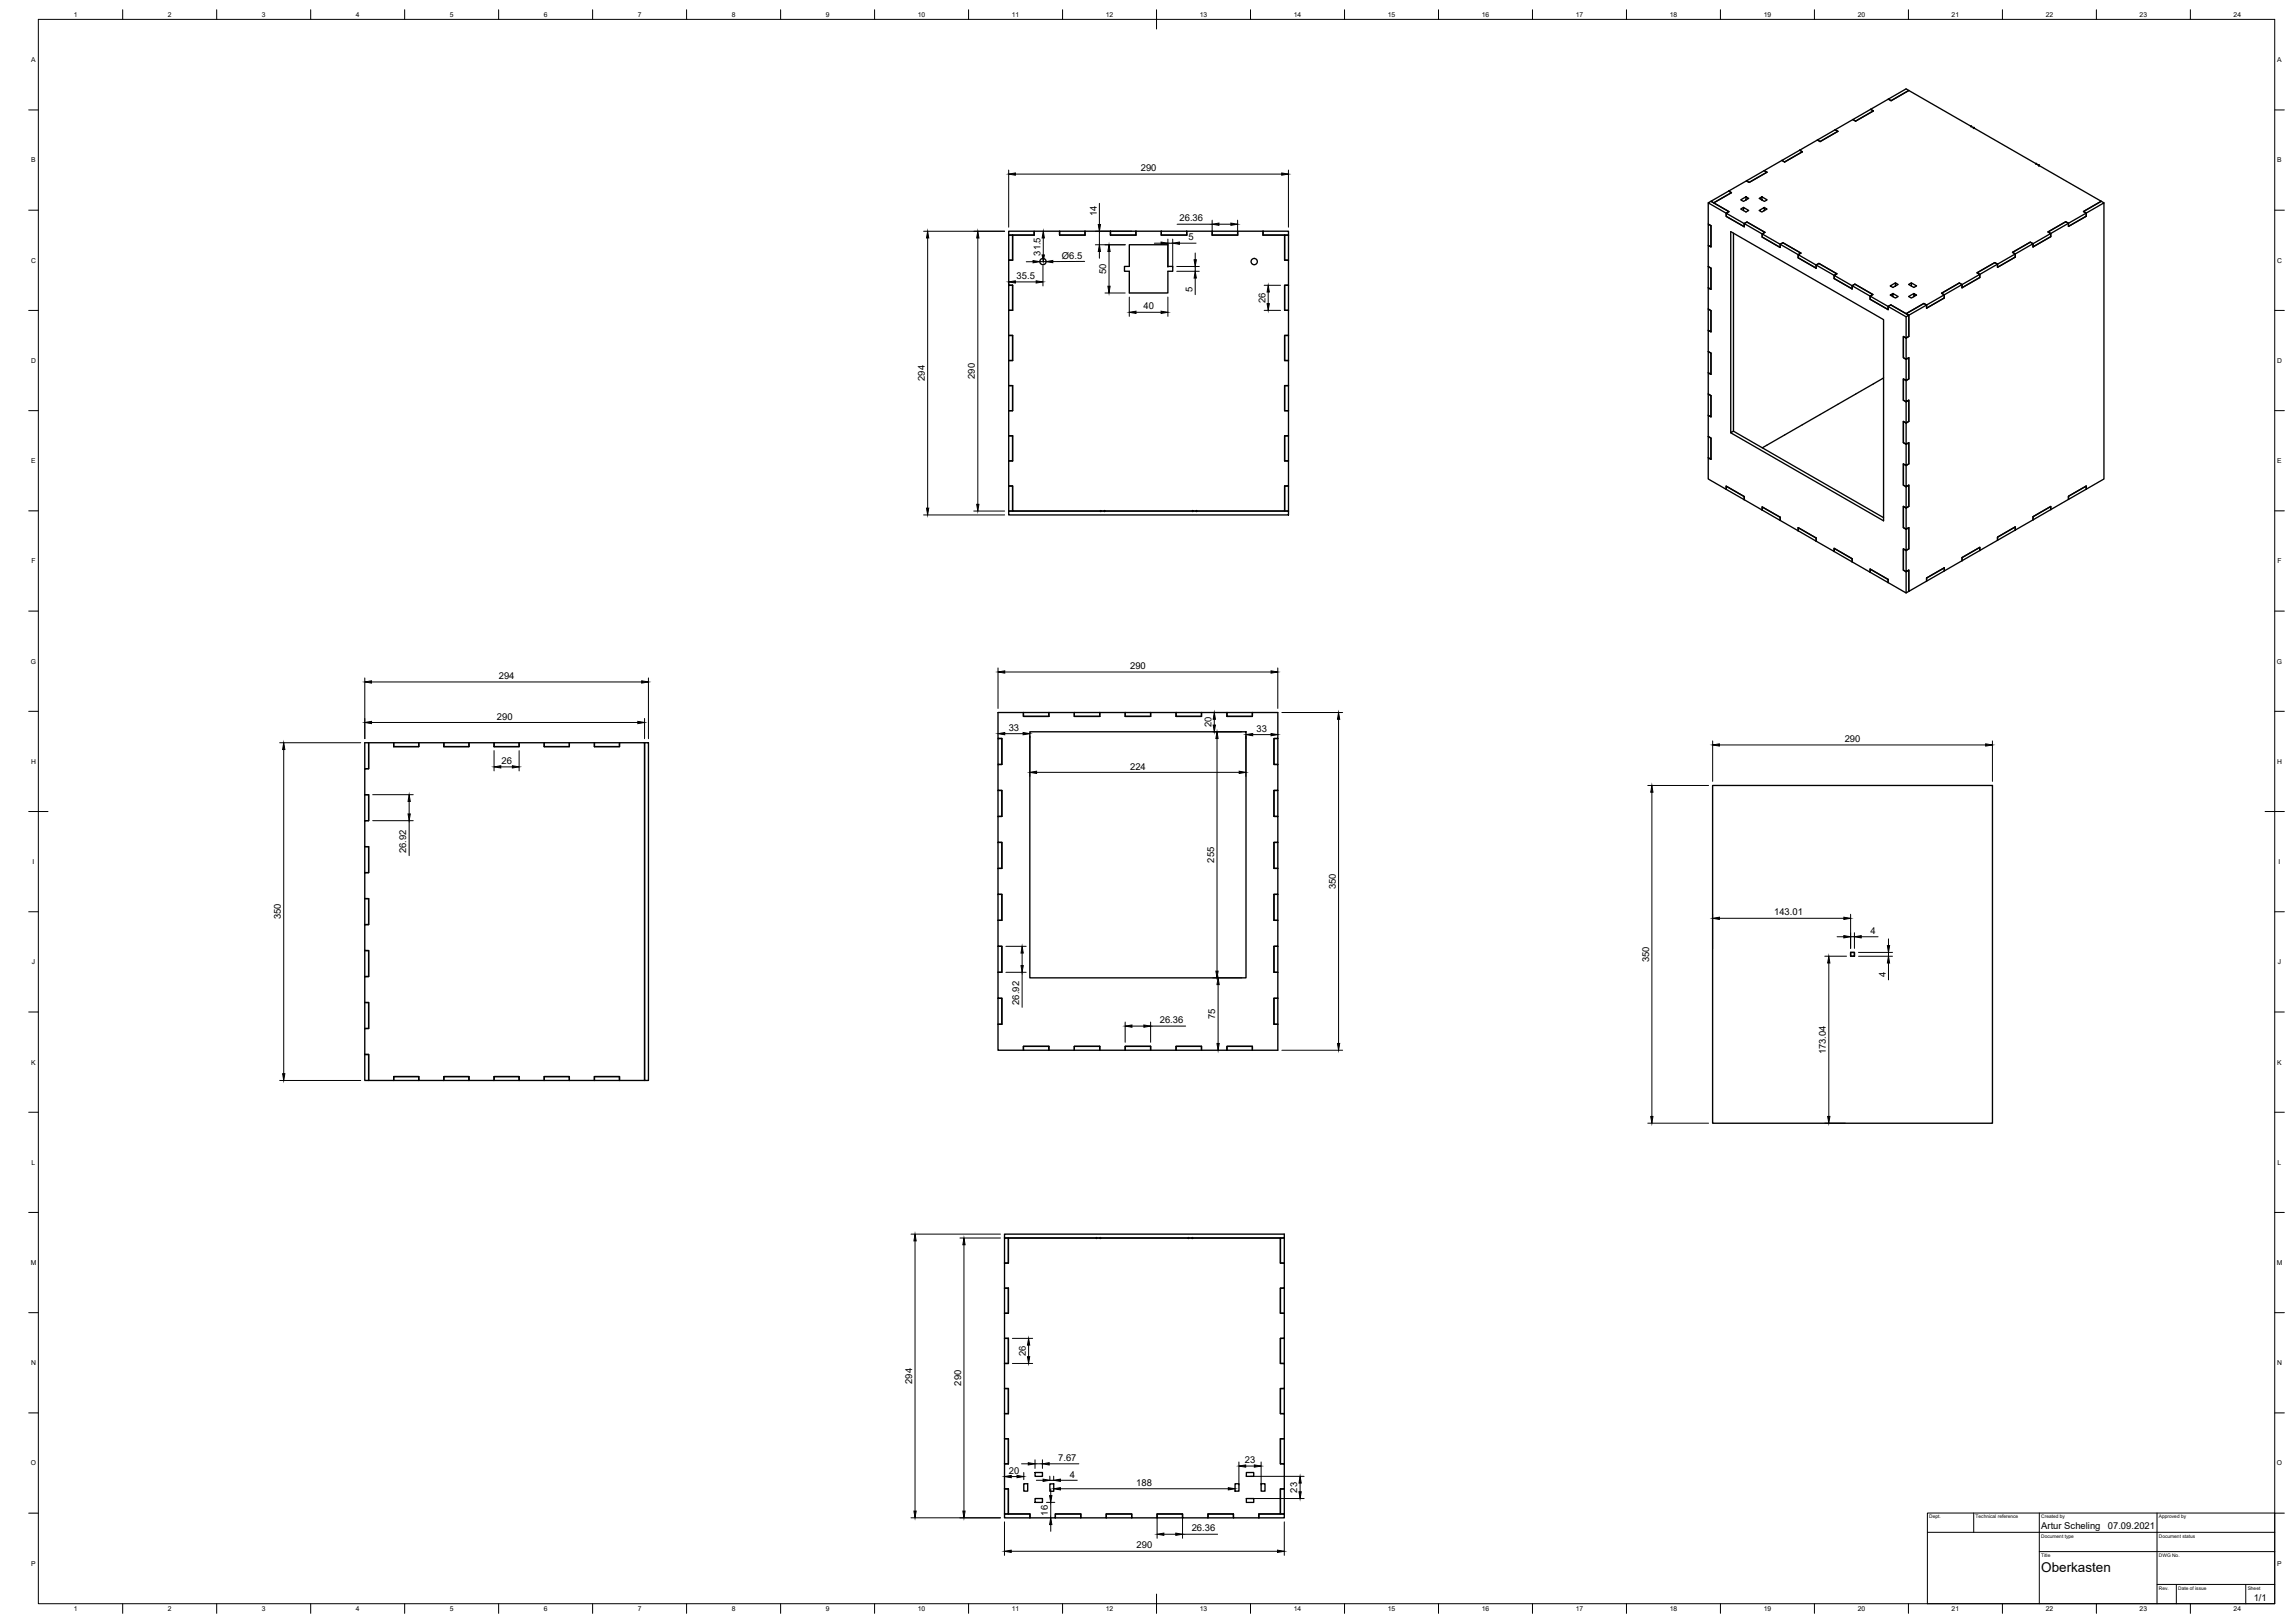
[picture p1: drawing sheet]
<svg xmlns="http://www.w3.org/2000/svg" width="1189mm" height="841mm" viewBox="0 0 1189 841" stroke-linecap="round" stroke-linejoin="round" font-family="sans-serif">
<defs><g id="words">
<text font-size="7" x="1058" y="815">Oberkasten</text>
<g font-size="4.9">
<text x="591" y="89">290</text>
<text x="568" y="112" transform="rotate(-90 568 112)">14</text>
<text x="611" y="115">26.36</text>
<text x="616" y="125">5</text>
<text x="539" y="132" transform="rotate(-90 539 132)">31.5</text>
<text x="550" y="134">Ø6.5</text>
<text x="573" y="142" transform="rotate(-90 573 142)">50</text>
<text x="527" y="145">35.5</text>
<text x="618" y="151" transform="rotate(-90 618 151)">5</text>
<text x="593" y="160">40</text>
<text x="656" y="157" transform="rotate(-90 656 157)">26</text>
<text x="479" y="197" transform="rotate(-90 479 197)">294</text>
<text x="505" y="196" transform="rotate(-90 505 196)">290</text>
<text x="586" y="347">290</text>
<text x="259" y="352">294</text>
<text x="258" y="373">290</text>
<text x="628" y="377" transform="rotate(-90 628 377)">20</text>
<text x="523" y="379">33</text>
<text x="651" y="379">33</text>
<text x="956" y="385">290</text>
<text x="260" y="396">26</text>
<text x="586" y="399">224</text>
<text x="211" y="442" transform="rotate(-90 211 442)">26.92</text>
<text x="629" y="447" transform="rotate(-90 629 447)">255</text>
<text x="692" y="461" transform="rotate(-90 692 461)">350</text>
<text x="146" y="476" transform="rotate(-90 146 476)">350</text>
<text x="919" y="474">143.01</text>
<text x="969" y="484">4</text>
<text x="855" y="499" transform="rotate(-90 855 499)">350</text>
<text x="977" y="506" transform="rotate(-90 977 506)">4</text>
<text x="528" y="521" transform="rotate(-90 528 521)">26.92</text>
<text x="601" y="530">26.36</text>
<text x="630" y="528" transform="rotate(-90 630 528)">75</text>
<text x="946" y="546" transform="rotate(-90 946 546)">173.04</text>
<text x="532" y="703" transform="rotate(-90 532 703)">26</text>
<text x="473" y="717" transform="rotate(-90 473 717)">294</text>
<text x="498" y="718" transform="rotate(-90 498 718)">290</text>
<text x="548" y="757">7.67</text>
<text x="645" y="758">23</text>
<text x="523" y="764">20</text>
<text x="554" y="766">4</text>
<text x="589" y="770">188</text>
<text x="672" y="773" transform="rotate(-90 672 773)">23</text>
<text x="543" y="785" transform="rotate(-90 543 785)">16</text>
<text x="618" y="794">26.36</text>
<text x="1058" y="793">Artur Scheling</text>
<text x="1092" y="793">07.09.2021</text>
<text x="589" y="802">290</text>
<text x="1168" y="830">1/1</text>
</g>
<g font-size="3.5">
<text x="38" y="9">1</text>
<text x="87" y="9">2</text>
<text x="136" y="9">3</text>
<text x="184" y="9">4</text>
<text x="233" y="9">5</text>
<text x="282" y="9">6</text>
<text x="331" y="9">7</text>
<text x="379" y="9">8</text>
<text x="428" y="9">9</text>
<text x="476" y="9">10</text>
<text x="524" y="9">11</text>
<text x="573" y="9">12</text>
<text x="622" y="9">13</text>
<text x="670" y="9">14</text>
<text x="719" y="9">15</text>
<text x="768" y="9">16</text>
<text x="817" y="9">17</text>
<text x="865" y="9">18</text>
<text x="914" y="9">19</text>
<text x="963" y="9">20</text>
<text x="1011" y="9">21</text>
<text x="1060" y="9">22</text>
<text x="1109" y="9">23</text>
<text x="1158" y="9">24</text>
<text x="16" y="32">A</text>
<text x="1180" y="32">A</text>
<text x="16" y="84">B</text>
<text x="1180" y="84">B</text>
<text x="16" y="136">C</text>
<text x="1180" y="136">C</text>
<text x="16" y="188">D</text>
<text x="1180" y="188">D</text>
<text x="16" y="240">E</text>
<text x="1180" y="240">E</text>
<text x="16" y="292">F</text>
<text x="1180" y="292">F</text>
<text x="16" y="344">G</text>
<text x="1180" y="344">G</text>
<text x="16" y="396">H</text>
<text x="1180" y="396">H</text>
<text x="17" y="448">I</text>
<text x="1181" y="448">I</text>
<text x="17" y="500">J</text>
<text x="1181" y="500">J</text>
<text x="16" y="552">K</text>
<text x="1180" y="552">K</text>
<text x="16" y="604">L</text>
<text x="1180" y="604">L</text>
<text x="16" y="655">M</text>
<text x="1180" y="655">M</text>
<text x="16" y="707">N</text>
<text x="1180" y="707">N</text>
<text x="16" y="759">O</text>
<text x="1180" y="759">O</text>
<text x="16" y="811">P</text>
<text x="1180" y="811">P</text>
<text x="38" y="835">1</text>
<text x="87" y="835">2</text>
<text x="136" y="835">3</text>
<text x="184" y="835">4</text>
<text x="233" y="835">5</text>
<text x="282" y="835">6</text>
<text x="331" y="835">7</text>
<text x="379" y="835">8</text>
<text x="428" y="835">9</text>
<text x="476" y="835">10</text>
<text x="524" y="835">11</text>
<text x="573" y="835">12</text>
<text x="622" y="835">13</text>
<text x="670" y="835">14</text>
<text x="719" y="835">15</text>
<text x="768" y="835">16</text>
<text x="817" y="835">17</text>
<text x="865" y="835">18</text>
<text x="914" y="835">19</text>
<text x="963" y="835">20</text>
<text x="1011" y="835">21</text>
<text x="1060" y="835">22</text>
<text x="1109" y="835">23</text>
<text x="1158" y="835">24</text>
</g>
<g font-size="2.5">
<text x="1000" y="787">Dept.</text>
<text x="1024" y="787">Technical reference</text>
<text x="1058" y="787">Created by</text>
<text x="1119" y="787">Approved by</text>
<text x="1058" y="797">Document type</text>
<text x="1119" y="797">Document status</text>
<text x="1058" y="807">Title</text>
<text x="1119" y="807">DWG No.</text>
<text x="1119" y="824">Rev.</text>
<text x="1129" y="824">Date of issue</text>
<text x="1165" y="824">Sheet</text>
</g>
</g></defs>
<g fill="none" stroke="#000" stroke-width=".7">
<path d="M969 57h2l-9 6-2-1M933 78l1 1-9 5-2-1M951 67l1 1-9 5h-1M896 99l-9 5 1 1 9-5M896 99l1 1M906 95l-1-1-9 5M906 95l-1-1 83-48 1 1-9 5-1-1 1 1 9-5 100 57-9 6h1l-9 6-1-1-10 5 2 1-9 5-2-1-9 6 1 1-9 5-1-1-9 5 1 1-9 5h-2l-9 5 2 1-10 5-1-1-9 6-8-5-1 1-10-6h2l-10-6-1 1-9-5 1-1-9-5h-2l-9-5 1-1-9-5-1 1-10-6 2-1-10-5-1 1-9-6h1l-8-5 9-5M914 88l2 1-10 6M523 120h13v2h-13zM562 120h-13v2M562 120v2h-13M562 120h93"/>
<path d="M575 120v2h14v-2M602 120v2h13v-2M628 120v2h13v-2M655 120h13v2M655 120v2h13M885 105l2-1 9 6h-1v2l9 5-9-5v-2zM885 105v11l2 1v11l-2-1v11l2 1v11l-2-1v11l2 1v11l-2-1v11l2 1v11l-2-1v11l2 1v11l-2-1v11l2 1v11l-2-1v11l10 6v-2l9 5M885 116l2 1v11l-2-1zM904 107l-2 1 3 2 1-1-2-2v2M904 117v-1l1-1 10 5-2 1v2l10 5M904 117v-1l9 5v2l10 5M905 102l1 1-2 1h-2l3-2v2"/>
<path d="M913 102l-1 1 2 1h2l-3-2v2M914 108h2l-3 2-1-1 2-1v1M1072 117v-1l-1-1-10 5 2 1v2l-9 5M1072 117l9-5v-2l9-5v143l-9 5M1072 117v-1l-9 5v2l-9 5M1090 105l-1-1-9 6h1v2l-9 5M523 122h2v13h-2zM523 135v13h2M536 122v-2h13v2M585 127h20v11h3v3h-3v11h-20v-11h-2v-3h2zM666 122h2v13h-2zM666 122v13h2v13h-2v13h2v13h-2v13h2v13h-2v13h2v13h-2v13h2v13h-2v13h-141v-13h-2h2v13h-2v-104"/>
<path d="M885 138l2 1v11l-2-1zM898 121v102l-1 1v-104l79 46v104l-79-46M923 128v-1l1-1 9 5-1 1v2l9 5M923 128v-1l9 5v2l9 5M941 139v-2h2l9 5-1 1v1l9 6M941 139v-2l10 6v1l9 6M1035 139v-2l-1-1-9 5 1 1v2l-9 5M1035 139v-2l-9 5v2l-9 5M1054 128v-2l-2-1-9 6 1 1v1l-9 6M1054 128v-2l-10 6v1l-9 6M525 148h-2v13M525 148v13h-2"/>
<path d="M666 148h2v13h-2zM960 150v-2l1-1 10 6h-2v2l10 5M960 150v-2l9 5v2l10 5M979 159l1-1 9 5-1 1-9-5v1zM981 152l-1 1 2 1h2l-3-2v2M982 147l-2 1 1 1 3-2h-2v1M991 147h-2l3 2 1-1-2-1v1M992 152l-3 2h2l2-1-1-1v2M1017 149v-2h-2l-9 5 2 1v1l-10 6M1017 149v-2l-9 6v1l-10 6M523 174h2v13h-2M666 174h2v13h-2z"/>
<path d="M885 160l2 1v11l-2-1zM988 164v11l-2-1v11l2 1v11l-2-1v11l2 1v11l-2-1v11l2 1v11l-2-1v11l2 1v11l-2-1v11l2 1v11l-2-1v11l2 1v11M988 163l9-6 1 1v2v-2l-9 5zM523 200h2v13h-2M666 200h2v13h-2zM885 182l2 1v11l-2-1zM976 196l-63 36M885 204l2 1v11l-2-1zM523 226h2v13h-2M666 226h2v13h-2zM885 226l2 1v11l-2-1zM898 223l78 45"/>
<path d="M666 252h2v13h-2zM904 257l-9-5v2l9 5M904 259l19 11M904 257v2M1072 257v2v-2l9-5v1v-1zM1081 253l-18 11M523 265h145v2h-145zM913 263v1v-1l10 5zM923 268v2M923 270l9 5M932 275v-2l9 6M932 275l9 5"/>
<path d="M941 279v1M1035 278l9-5v2v-2l-9 5v2zM1054 269l-37 22M1063 264v-2l-9 6v1M1063 264l-9 5M941 280l10 6M951 286v-2l9 6M951 286l18 11M960 290v1M969 297v-2l10 5M969 297l10 5M998 300l10-6v2l-10 5z"/>
<path d="M1017 291l-9 5v-2l-10 6v1l-9 5v-11l-1 1v-11l1-1v-11l-1 1v-11l1-1v-11l-1 1v-11l1-1v-11l-1 1v-11l1-1v-11l-1 1v-11l1-1v-11l-1 1v-11l1-1v-11v11l-1 1-2-1v11l2 1 1-1v11l-1 1-2-1v11l2 1 1-1v11l-1 1-2-1v11l2 1 1-1v11l-1 1-2-1v11l2 1 1-1v11l-1 1-2-1v11l2 1 1-1v11l-1 1-2-1v11l2 1 1-1v11l-1 1-9-5M1017 289l9-5v1v-1l-9 5v2zM979 300v2M530 369v2h14v-2M534 379h112v128h-112zM557 369v2h13h-13zM570 369v2M583 369v2h13h-13zM596 369v2M609 369v2h14h-14zM623 369v2M636 369h13v2h-13z"/>
<path d="M649 371h-13v-2h-119v14h2v13h-2v14h2v13h-2v14h2v13h-2v13h2v14h-2v13h2v14h-2v13h2v14h-2v13h13v-2h14M649 371v-2h13v14h-2v13h2v14h-2v13h2v14h-2v13h2v13h-2v14h2v13h-2v14h2v13h-2v14h2v13h-118M189 385h2v13h-2zM204 387h13v-2v2zM204 385v2M230 387h13v-2v2zM230 385v2M256 387h13v-2v2zM256 385v2M282 387h13v-2v2zM282 385v2M308 385v2"/>
<path d="M321 385v2h-13M321 385h-130v13h-2v14h2v13h-2v14h2v13h-2v14h2v13h-2v14h2v13h-2v14h2v13h-2v13h2v14h13v-2h13v2h13M321 385h13v175h-13M334 385h2v175h-2zM517 383h2v13h-2zM660 383h2v13h-2zM189 412h2v13h-2zM517 410h2v13h-2zM660 410h2v13h-2zM888 407h145v175h-145zM189 439h2v13h-2zM517 437h2v13h-2z"/>
<path d="M660 437h2v13h-2zM189 466h2v13h-2zM517 463h2v14h-2zM660 463h2v14h-2zM189 493h2v13h-2zM517 490h2v14h-2zM660 490h2v14h-2zM959 494h2v2h-2zM189 520h2v13h-2zM517 517h2v14h-2zM660 517h2v14h-2zM189 546h2v14h-2z"/>
<path d="M204 558h13v2h-13zM230 558h13v2v-2h-13v2zM230 560h91M256 558h13v2v-2h-13v2zM282 558h13v2v-2h-13v2zM308 558v2v-2h13v2v-2zM544 542h-14v2h14M544 542v2M557 542v2v-2h13zM570 542v2M583 542v2v-2h13zM596 542v2"/>
<path d="M609 542v2v-2h14zM623 542v2M636 542h13v2v-2h-13v2zM521 640h145v2h-2v13h2v-13h-145zM521 642h2v13h-2zM521 655v104h2M568 642h-45v13h-2M618 642h46v13h2v13h-2v13h2v13h-2v13h2v13h-2v13h2v13h-2v13h2v13h-2v13h-12v2h-13v-2h-13v2h-13v-2h-13v2h-13v-2h-14v2h-13v-2h-13v2h-13v-2h-11v-13M521 668h2v13h-2M664 668h2v13h-2zM521 694h2v13h-2M664 694h2v13h-2z"/>
<path d="M521 720h2v13h-2M664 720h2v13h-2zM521 746h2v13M523 759h-2v13M664 746h2v13h-2zM521 772v13h2v-13M521 772h2M531 769h2v4h-2zM536 777h4v2h-4zM536 763h4v2h-4zM544 769h2v4h-2zM640 769h2v4h-2z"/>
<path d="M646 763h4v2h-4zM646 777h4v2h-4zM654 769h2v4h-2zM664 772h2v13h-2zM521 785h13v2h-13zM547 785h13v2h-13zM573 785h14v2h-14zM600 785h13v2h-13zM626 785h13v2h-13zM652 785h14v2h-14z"/>
<circle cx="541" cy="136" r="1.6"/>
<circle cx="650" cy="136" r="1.6"/>
</g>
<g fill="#000" stroke="#000" stroke-width=".52">
<path d="M523 90h3v1zM664 90h4l-4 1zM569 116h1v4zM628 116h4v1zM638 116h3l-3 1zM481 120v3h-1zM507 120v3h-1zM535 135l4 1h-4zM541 120v3h-1zM540 132h1v4zM542 136l4-1v1zM570 127v3h-1z"/>
<path d="M575 127v3h-1zM602 125l3 1-3 1zM608 126l3-1v2zM619 135h1l-1 3zM523 146h3v1zM537 146h4l-4 1zM574 148h1v4zM619 141l1 3h-1zM657 157h1l-1 4zM657 148l1 3h-1zM585 162l4-1v1zM602 161l3 1h-3z"/>
<path d="M480 263h1v4zM506 261h1v4zM189 353h4v1zM333 353h3l-3 1zM517 348h4v1zM659 348h3l-3 1zM189 374h4v1zM331 374h3l-3 1zM517 380h4v1zM530 380h4l-4 1zM629 376h1l-1 3zM629 369l1 4h-1z"/>
<path d="M694 369v4h-1zM147 385l1 3h-2zM256 397h4v1zM266 397h3l-3 1zM534 400h3v1zM631 379v4h-1zM642 400h4l-4 1zM646 381l3-1v1zM659 380l3 1h-3zM888 386l3-1v2zM1029 385l4 1-4 1zM212 412l1 3h-2z"/>
<path d="M856 407l1 4h-2zM211 422h2l-1 3zM888 476l3-1v1zM956 475l3 1h-3zM530 490v4h-1zM948 495v4h-1zM956 485h3l-3 1zM961 485h4v1zM978 490h1v4zM979 496v3h-1zM529 500h1v4zM630 503h1v4z"/>
<path d="M631 507l1 3h-1zM583 532l4-1v1zM593 531l3 1h-3zM146 556h2l-1 4zM631 541h1l-1 3zM693 541h1v3zM855 579h2l-1 3zM947 579h1v3zM474 640l1 3h-1zM500 642v3h-1zM533 694l1 3h-2zM532 703h2l-1 4z"/>
<path d="M533 758l3 1h-3zM540 759l4-1v1zM642 760l4-1v1zM650 759l4 1h-4zM521 765h3v1zM527 765h4l-4 1zM541 766l3 1-3 1zM544 775h1v4zM546 767l4-1v2zM546 771h4v1zM637 771h3l-3 1zM674 765v4h-1z"/>
<path d="M673 773h1v4zM474 783h1l-1 4zM499 783h1v4zM545 787v3h-1zM600 795l3-1v2zM609 794l4 1-4 1zM521 804l3-1v1zM662 803l4 1h-4z"/>
<circle cx="1022" cy="65" r=".3"/>
<circle cx="1023" cy="66" r=".3"/>
<circle cx="1055" cy="85" r=".3"/>
<circle cx="1057" cy="86" r=".3"/>
<circle cx="570" cy="265" r=".3"/>
<circle cx="572" cy="265" r=".3"/>
<circle cx="618" cy="265" r=".3"/>
<circle cx="620" cy="265" r=".3"/>
<circle cx="568" cy="642" r=".3"/>
<circle cx="570" cy="642" r=".3"/>
<circle cx="616" cy="642" r=".3"/>
<circle cx="618" cy="642" r=".3"/>
</g>
<g fill="none" stroke="#000" stroke-width=".52">
<path d="M20 10h1159v821h-1159zM64 5v5M112 5v5M161 5v5M210 5v5M258 5v5M307 5v5M356 5v5M405 5v5M453 5v5M502 5v5M551 5v5"/>
<path d="M599 5v10M648 5v5M697 5v5M746 5v5M794 5v5M843 5v5M892 5v5M940 5v5M989 5v5M1038 5v5M1086 5v5M1135 5v5"/>
<path d="M15 57h5M1179 57h5M523 88v30M526 90h138M668 88v30M15 109h5M479 120h42M568 120h19M570 105v11M570 120v7M610 116h18M628 114v6"/>
<path d="M632 116h6M641 114v6M1179 109h5M481 123v140M507 123v138M535 136h-3M541 138v10M541 123v9M542 136h-3M543 136h.1M562 135l-16 1M568 127h15"/>
<path d="M570 130v4M575 130v18M598 126h4M605 124v14M605 126h3M608 124v14M610 138h12M611 126h9M619 131v4M619 138v3M523 146v2M526 146h11"/>
<path d="M573 152h10M585 154v10M605 154v10M610 141h12M619 144v9M655 148h9M657 151v6M15 161h5M589 162h13M655 161h9M1179 161h5M15 213h5"/>
<path d="M1179 213h5M15 265h5M479 267h42M505 265h16M1179 265h5M15 317h5M1179 317h5M189 351v32M193 353h140M336 351v32M517 346v21M521 348h138"/>
<path d="M662 346v21M15 369h5M193 374h138M334 372v11M629 379h15M629 373v3M664 369h32M694 373v168M1179 369h5M145 385h42M147 388v168M256 389v10"/>
<path d="M260 397h6M269 389v10M521 380h9M534 381v21M631 383v120M646 381v21M649 381h10M888 384v21M891 386h138M1033 384v21M193 412h21M212 415v7"/>
<path d="M537 400h105M854 407h31M856 411v168M15 421h10M193 425h21M212 425v18M1174 421h10M15 472h5M888 474v18M891 476h65M959 474v17M1179 472h5"/>
<path d="M521 490h11M530 494v6M946 495h11M948 499v80M952 485h4M959 485h2M961 483v8M963 494h18M963 496h18M965 485h8M979 487v3M979 494v2"/>
<path d="M979 499v9M521 504h11M530 504v18M629 507h15M631 510v31M15 524h5M583 530v10M587 532h6M596 530v10M596 532h18M1179 524h5M145 560h42"/>
<path d="M664 544h32M15 576h5M1179 576h5M854 582h31M946 582h10M15 628h5M472 640h46M1179 628h5M474 643v140M497 642h21M500 645v138M15 680h5"/>
<path d="M525 694h10M533 697v6M1179 680h5M525 707h10M15 732h5M1179 732h5M529 759h4M536 756v5M536 759h4M540 756v5M544 759h15M642 758v11"/>
<path d="M646 760h4M654 758v11M521 763v6M524 765h3M531 763v4M537 767h4M542 779h5M544 765v2M544 767h2M545 772v3M545 779v8M546 765v2"/>
<path d="M550 767h8M550 771h87M648 765h28M648 777h28M674 769v4M15 784h5M472 787h46M521 789v17M545 790v4M600 787v10M603 795h6M613 787v10"/>
<path d="M613 795h18M666 789v17M999 784h180v47h-180zM999 794h180M1023 784v10M1057 784v47M1118 784v47M1179 784h5M524 804h138M1057 804h122M64 831v5M112 831v5"/>
<path d="M161 831v5M210 831v5M258 831v5M307 831v5M356 831v5M405 831v5M453 831v5M502 831v5M551 831v5M599 826v10M648 831v5M697 831v5"/>
<path d="M746 831v5M794 831v5M843 831v5M892 831v5M940 831v5M989 831v5M1038 831v5M1086 831v5M1118 821h61M1128 821v10M1135 831v5M1164 821v10"/>
</g>
<use href="#words"/>
</svg>
